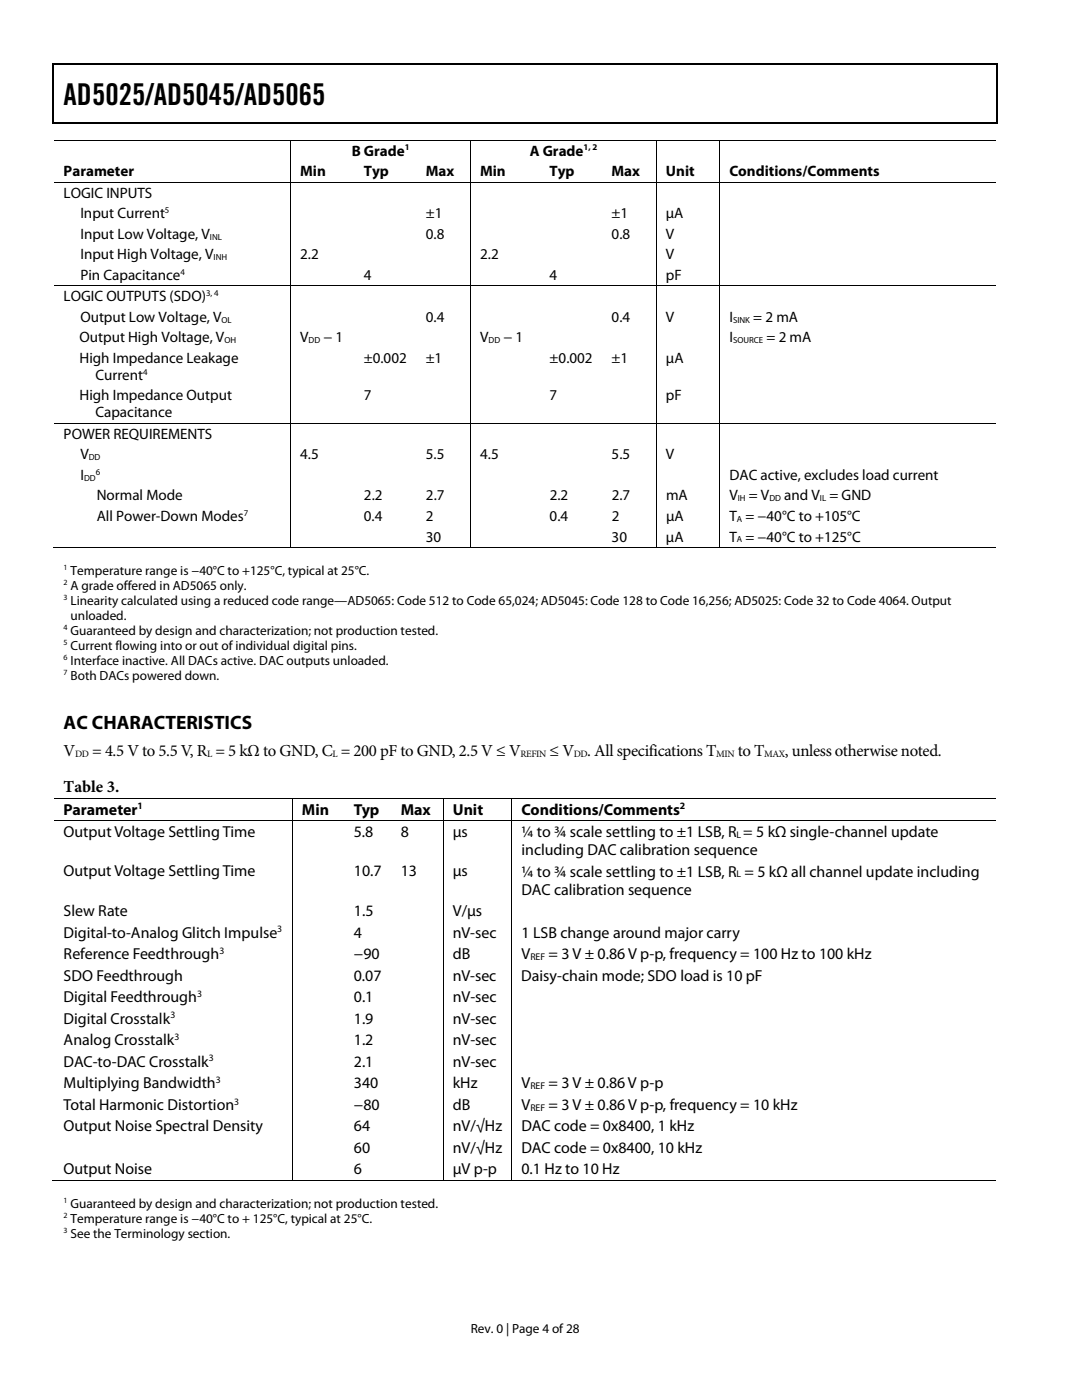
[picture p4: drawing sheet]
<svg xmlns="http://www.w3.org/2000/svg" width="216mm" height="279mm" viewBox="0 0 216 279" stroke-linecap="round" stroke-linejoin="round" font-family="sans-serif">
<defs><g id="words">
<text font-size="6" x="12.7" y="21">AD5025/AD5045/AD5065</text>
<text font-size="3.9" x="12.7" y="145.5">AC CHARACTERISTICS</text>
<g font-size="3.3">
<text x="12.7" y="150.9">V</text>
<text x="18.4" y="150.9">= 4.5 V to 5.5 V, R = 5 kΩ to GND, C = 200 pF to GND, 2.5 V ≤ V</text>
<text x="109.6" y="150.9">≤ V</text>
<text x="117.2" y="150.9">. All specifications T</text>
<text x="147.2" y="150.9">to T</text>
<text x="156.6" y="150.9">, unless otherwise noted.</text>
<text x="12.7" y="158">Table 3.</text>
</g>
<g font-size="3.2">
<text x="12.7" y="162.6">Parameter</text>
<text x="12.7" y="167">Output Voltage Settling Time</text>
<text x="60.2" y="162.6">Min</text>
<text x="70.6" y="167">5.8</text>
<text x="70.6" y="162.6">Typ</text>
<text x="80" y="167">8</text>
<text x="80" y="162.6">Max</text>
<text x="90.4" y="167">μs</text>
<text x="90.4" y="162.6">Unit</text>
<text x="104.1" y="162.6">Conditions/Comments</text>
<text x="104.1" y="167">¼ to ¾ scale settling to ±1 LSB, R = 5 kΩ single-channel update</text>
<text x="104.1" y="170.6">including DAC calibration sequence</text>
<text x="12.7" y="174.9">Output Voltage Settling Time</text>
<text x="70.6" y="174.9">10.7</text>
<text x="80" y="174.9">13</text>
<text x="90.4" y="174.9">μs</text>
<text x="104.1" y="174.9">¼ to ¾ scale settling to ±1 LSB, R = 5 kΩ all channel update including</text>
<text x="104.1" y="178.5">DAC calibration sequence</text>
<text x="12.7" y="182.8">Slew Rate</text>
<text x="70.6" y="182.8">1.5</text>
<text x="90.4" y="182.8">V/μs</text>
<text x="12.7" y="187.1">Digital-to-Analog Glitch Impulse</text>
<text x="12.7" y="191.4">Reference Feedthrough</text>
<text x="70.6" y="187.1">4</text>
<text x="70.6" y="191.4">−90</text>
<text x="90.4" y="187.1">nV-sec</text>
<text x="90.4" y="191.4">dB</text>
<text x="104.1" y="187.1">1 LSB change around major carry</text>
<text x="104.1" y="191.4">V</text>
<text x="109.5" y="191.4">= 3 V ± 0.86 V p-p, frequency = 100 Hz to 100 kHz</text>
<text x="12.7" y="195.7">SDO Feedthrough</text>
<text x="70.6" y="195.7">0.07</text>
<text x="90.3" y="195.7">nV-sec</text>
<text x="104" y="195.7">Daisy-chain mode; SDO load is 10 pF</text>
<text x="12.7" y="200">Digital Feedthrough</text>
<text x="70.6" y="200">0.1</text>
<text x="90.4" y="200">nV-sec</text>
<text x="12.7" y="204.3">Digital Crosstalk</text>
<text x="12.7" y="208.6">Analog Crosstalk</text>
<text x="70.6" y="204.3">1.9</text>
<text x="70.6" y="208.6">1.2</text>
<text x="90.4" y="208.6">nV-sec</text>
<text x="90.4" y="204.3">nV-sec</text>
<text x="12.7" y="212.9">DAC-to-DAC Crosstalk</text>
<text x="70.6" y="212.9">2.1</text>
<text x="90.4" y="212.9">nV-sec</text>
<text x="12.7" y="217.2">Multiplying Bandwidth</text>
<text x="12.7" y="221.5">Total Harmonic Distortion</text>
<text x="70.6" y="217.2">340</text>
<text x="70.6" y="221.5">−80</text>
<text x="90.4" y="217.2">kHz</text>
<text x="90.4" y="221.5">dB</text>
<text x="104" y="217.2">V</text>
<text x="104.1" y="221.5">V</text>
<text x="109.5" y="217.2">= 3 V ± 0.86 V p-p</text>
<text x="109.5" y="221.5">= 3 V ± 0.86 V p-p, frequency = 10 kHz</text>
<text x="12.7" y="225.8">Output Noise Spectral Density</text>
<text x="70.6" y="225.8">64</text>
<text x="90.4" y="225.8">nV/√Hz</text>
<text x="104.1" y="225.8">DAC code = 0x8400, 1 kHz</text>
<text x="70.6" y="230.1">60</text>
<text x="90.4" y="230.1">nV/√Hz</text>
<text x="104.1" y="230.1">DAC code = 0x8400, 10 kHz</text>
<text x="12.7" y="234.4">Output Noise</text>
<text x="70.6" y="234.4">6</text>
<text x="90.4" y="234.4">μV p-p</text>
<text x="104" y="234.4">0.1 Hz to 10 Hz</text>
</g>
<g font-size="3">
<text x="12.7" y="35.2">Parameter</text>
<text x="59.9" y="35.2">Min</text>
<text x="70.2" y="31.1">B Grade</text>
<text x="72.6" y="35.2">Typ</text>
<text x="85" y="35.2">Max</text>
<text x="95.8" y="35.2">Min</text>
<text x="105.7" y="31.1">A Grade</text>
<text x="109.6" y="35.2">Typ</text>
<text x="122" y="35.2">Max</text>
<text x="132.9" y="35.2">Unit</text>
<text x="145.5" y="35.2">Conditions/Comments</text>
<text x="12.7" y="39.5">LOGIC INPUTS</text>
<text x="16" y="43.6">Input Current</text>
<text x="16" y="47.7">Input Low Voltage, V</text>
<text x="85" y="47.7">0.8</text>
<text x="85" y="43.6">±1</text>
<text x="122" y="47.7">0.8</text>
<text x="122" y="43.6">±1</text>
<text x="132.9" y="47.7">V</text>
<text x="132.9" y="43.6">μA</text>
<text x="16" y="51.8">Input High Voltage, V</text>
<text x="59.9" y="51.8">2.2</text>
<text x="95.8" y="51.8">2.2</text>
<text x="132.9" y="51.8">V</text>
<text x="16" y="55.9">Pin Capacitance</text>
<text x="72.6" y="55.9">4</text>
<text x="109.7" y="55.9">4</text>
<text x="132.9" y="55.9">pF</text>
<text x="12.7" y="60.1">LOGIC OUTPUTS (SDO)</text>
<text x="16" y="64.2">Output Low Voltage, V</text>
<text x="85" y="64.2">0.4</text>
<text x="122" y="64.2">0.4</text>
<text x="132.9" y="64.2">V</text>
<text x="145.5" y="64.2">I</text>
<text x="150.3" y="64.2">= 2 mA</text>
<text x="15.9" y="68.3">Output High Voltage, V</text>
<text x="59.9" y="68.3">V</text>
<text x="64.5" y="68.3">− 1</text>
<text x="95.8" y="68.3">V</text>
<text x="100.5" y="68.3">− 1</text>
<text x="145.5" y="68.3">I</text>
<text x="153" y="68.3">= 2 mA</text>
<text x="15.9" y="72.4">High Impedance Leakage</text>
<text x="19" y="75.8">Current</text>
<text x="72.6" y="72.4">±0.002</text>
<text x="85" y="72.4">±1</text>
<text x="109.7" y="72.4">±0.002</text>
<text x="122" y="72.4">±1</text>
<text x="132.9" y="72.4">μA</text>
<text x="15.9" y="79.9">High Impedance Output</text>
<text x="19" y="83.3">Capacitance</text>
<text x="72.6" y="79.9">7</text>
<text x="109.7" y="79.9">7</text>
<text x="132.9" y="79.9">pF</text>
<text x="12.7" y="87.6">POWER REQUIREMENTS</text>
<text x="16" y="91.7">V</text>
<text x="16" y="95.8">I</text>
<text x="59.9" y="91.7">4.5</text>
<text x="85" y="91.7">5.5</text>
<text x="95.8" y="91.7">4.5</text>
<text x="122" y="91.7">5.5</text>
<text x="132.9" y="91.7">V</text>
<text x="145.5" y="95.8">DAC active, excludes load current</text>
<text x="19.3" y="99.9">Normal Mode</text>
<text x="72.6" y="99.9">2.2</text>
<text x="85" y="99.9">2.7</text>
<text x="109.7" y="99.9">2.2</text>
<text x="122.1" y="99.9">2.7</text>
<text x="132.9" y="99.9">mA</text>
<text x="145.6" y="99.9">V</text>
<text x="149.4" y="99.9">= V</text>
<text x="156.5" y="99.9">and V = GND</text>
<text x="19.3" y="104">All Power-Down Modes</text>
<text x="72.6" y="104">0.4</text>
<text x="85" y="104">2</text>
<text x="109.7" y="104">0.4</text>
<text x="122.1" y="104">2</text>
<text x="132.9" y="104">μA</text>
<text x="145.6" y="104">T = −40°C to +105°C</text>
<text x="85" y="108.1">30</text>
<text x="122" y="108.1">30</text>
<text x="132.9" y="108.1">μA</text>
<text x="145.5" y="108.1">T = −40°C to +125°C</text>
</g>
<g font-size="2.6">
<text x="14.1" y="114.7">Temperature range is −40°C to +125°C, typical at 25°C.</text>
<text x="14.1" y="117.7">A grade offered in AD5065 only.</text>
<text x="14.1" y="120.7">Linearity calculated using a reduced code range—AD5065: Code 512 to Code 65,024; AD5045: Code 128 to Code 16,256; AD5025: Code 32 to Code 4064. Output</text>
<text x="14.1" y="123.7">unloaded.</text>
<text x="14.1" y="126.6">Guaranteed by design and characterization; not production tested.</text>
<text x="14.1" y="129.6">Current flowing into or out of individual digital pins.</text>
<text x="14.1" y="132.6">Interface inactive. All DACs active. DAC outputs unloaded.</text>
<text x="14.1" y="135.6">Both DACs powered down.</text>
<text x="14.1" y="241">Guaranteed by design and characterization; not production tested.</text>
<text x="14.1" y="244.1">Temperature range is −40°C to + 125°C, typical at 25°C.</text>
<text x="14.1" y="247">See the Terminology section.</text>
<text x="93.9" y="266">Rev. 0 | Page 4 of 28</text>
</g>
<g font-size="1.9">
<text x="15" y="151.1">DD</text>
<text x="41.3" y="151.1">L</text>
<text x="66.3" y="151.1">L</text>
<text x="103.9" y="151.1">REFIN</text>
<text x="114.5" y="151.1">DD</text>
<text x="142.9" y="151.1">MIN</text>
<text x="152.5" y="151.1">MAX</text>
<text x="27.5" y="161.5">1</text>
<text x="135.7" y="161.5">2</text>
<text x="147" y="167.2">L</text>
<text x="147" y="175.1">L</text>
<text x="43.8" y="190.4">3</text>
<text x="55.3" y="186.1">3</text>
<text x="105.8" y="191.6">REF</text>
<text x="34" y="203.2">3</text>
<text x="39.3" y="198.9">3</text>
<text x="34.8" y="207.5">3</text>
<text x="41.7" y="211.8">3</text>
<text x="43.1" y="216.1">3</text>
<text x="46.7" y="220.4">3</text>
<text x="105.8" y="217.4">REF</text>
<text x="105.8" y="221.7">REF</text>
</g>
<g font-size="1.8">
<text x="80.8" y="30">1</text>
<text x="116.4" y="30">1, 2</text>
<text x="32.9" y="42.5">5</text>
<text x="41.9" y="47.8">INL</text>
<text x="42.6" y="51.9">INH</text>
<text x="36" y="54.8">4</text>
<text x="41.1" y="59.1">3, 4</text>
<text x="44.2" y="64.4">OL</text>
<text x="146.3" y="64.4">SINK</text>
<text x="44.8" y="68.5">OH</text>
<text x="61.6" y="68.5">DD</text>
<text x="97.5" y="68.5">DD</text>
<text x="146.3" y="68.5">SOURCE</text>
<text x="28.6" y="74.8">4</text>
<text x="16.8" y="95.9">DD</text>
<text x="17.7" y="91.8">DD</text>
<text x="19.1" y="94.7">6</text>
<text x="147.2" y="100">IH</text>
<text x="153.5" y="100">DD</text>
<text x="163.6" y="100">IL</text>
<text x="48.6" y="102.9">7</text>
<text x="147" y="104.1">A</text>
<text x="147" y="108.2">A</text>
</g>
<g font-size="1.6">
<text x="12.7" y="113.8">1</text>
<text x="12.7" y="116.8">2</text>
<text x="12.7" y="119.8">3</text>
<text x="12.7" y="125.8">4</text>
<text x="12.7" y="128.8">5</text>
<text x="12.7" y="131.7">6</text>
<text x="12.7" y="134.7">7</text>
<text x="12.7" y="240.2">1</text>
<text x="12.7" y="243.2">2</text>
<text x="12.7" y="246.1">3</text>
</g>
</g></defs>
<path d="M10.5 12.7h.3v1h-.3zM198.8 12.7h.2v1h-.2zM198.8 12.7h.2v.3h-.2zM198.8 24.4h.2v.3h-.2z" fill="#000"/>
<path d="M10.5 12.8h188.3M10.7 13.7v11M198.9 13.7v11M10.5 24.5h188.3" fill="none" stroke="#000" stroke-width=".25"/>
<g fill="none" stroke="#000" stroke-width=".2">
<path d="M10.8 27.9h188M10.8 36.4h188M58 28v8.3M58 36.5v20.5M93.9 28v8.3M93.9 36.5v20.5M131 28v8.3M131 36.5v20.5M143.6 28v8.3M143.6 36.5v20.5M10.8 57.1h188M58 57.2v27.2"/>
<path d="M93.9 57.2v27.2M131 57.2v27.2M143.6 57.2v27.2M10.8 84.5h188M58 84.6v24.8M93.9 84.6v24.8M131 84.6v24.8M143.6 84.6v24.8M10.5 109.3h47.4M58.1 109.3h35.8M94 109.3h36.9M131.1 109.3h12.5"/>
<path d="M143.7 109.3h55.1M10.8 159.3h188M58.3 159.4v4.3M88.5 159.4v4.3M102.2 159.4v4.3M10.8 163.8h188M58.3 163.9v71.8M88.5 163.9v71.8M102.2 163.9v71.8M10.5 235.6h47.8M58.4 235.6h30M88.5 235.6h13.6"/>
<path d="M102.2 235.6h96.6"/>
</g>
<use href="#words"/>
</svg>
